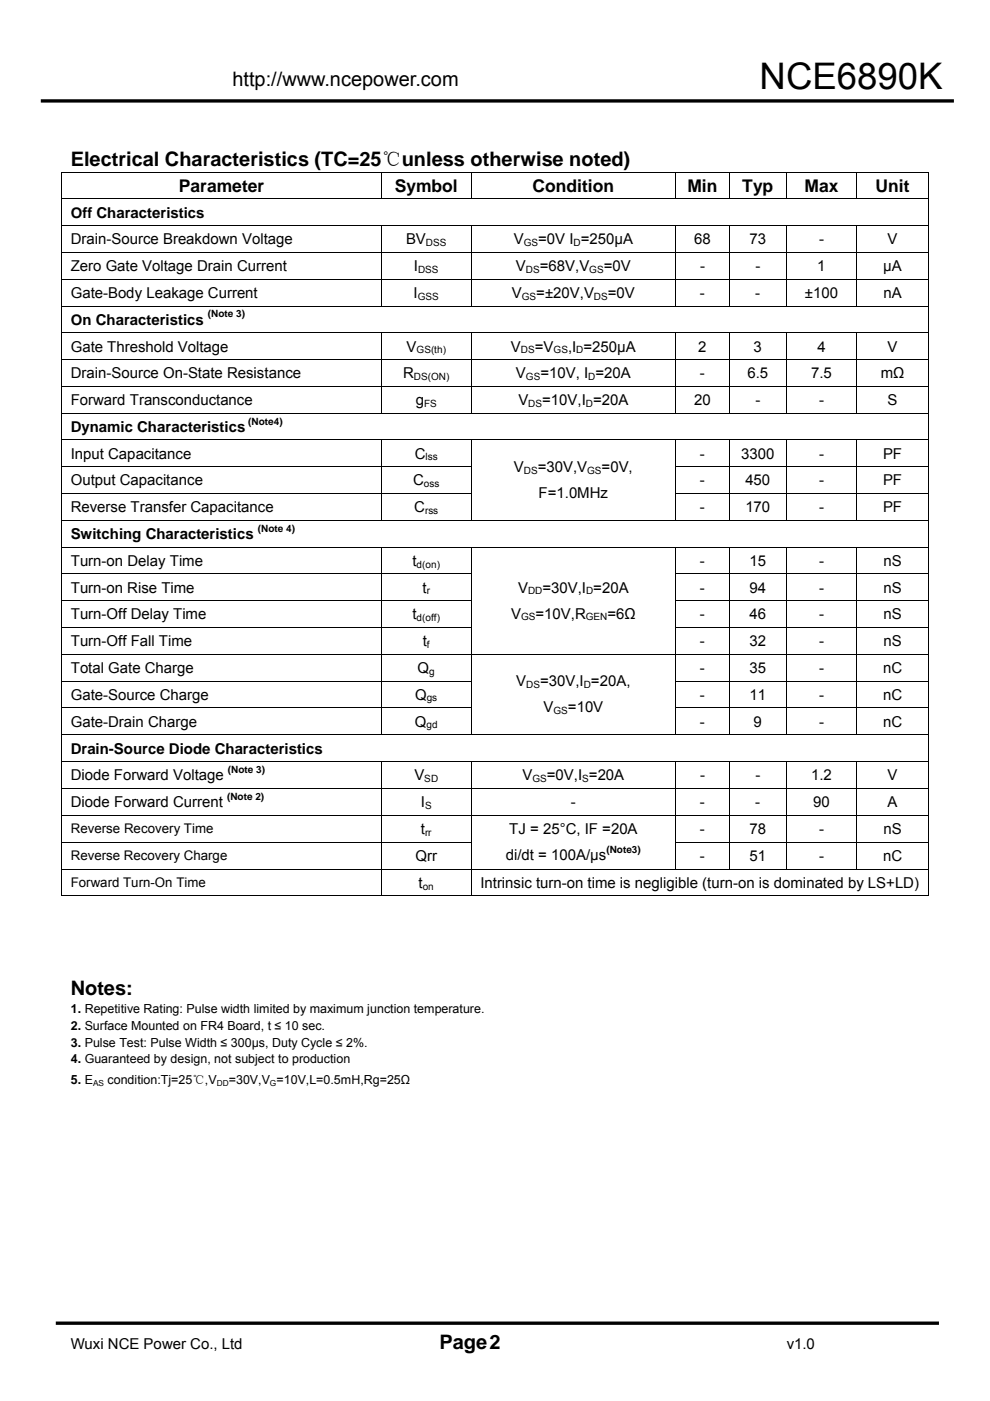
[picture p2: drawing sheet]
<svg xmlns="http://www.w3.org/2000/svg" width="210mm" height="297mm" viewBox="0 0 210 297" stroke-linecap="round" stroke-linejoin="round" font-family="sans-serif">
<defs><g id="words">
<text font-size="7.8" x="161.1" y="18.9">NCE6890K</text>
<g font-size="4.2">
<text x="49.3" y="18.3">http://www.ncepower.com</text>
<text x="15" y="35.2">Electrical Characteristics (TC=25℃unless otherwise noted)</text>
<text x="15" y="210.9">Notes:</text>
<text x="93.2" y="286.1">Page2</text>
</g>
<g font-size="3.7">
<text x="38" y="40.7">Parameter</text>
<text x="83.7" y="40.7">Symbol</text>
<text x="113" y="40.7">Condition</text>
<text x="145.8" y="40.7">Min</text>
<text x="157.4" y="40.7">Typ</text>
<text x="170.6" y="40.7">Max</text>
<text x="185.7" y="40.7">Unit</text>
</g>
<g font-size="3.2">
<text x="15" y="46.2">Off Characteristics</text>
<text x="15" y="51.8">Drain-Source Breakdown Voltage</text>
<text x="86.1" y="51.8">BV</text>
<text x="109" y="51.8">V</text>
<text x="114.2" y="51.8">=0V I =250μA</text>
<text x="147.2" y="51.8">68</text>
<text x="159" y="51.8">73</text>
<text x="173.7" y="51.8">-</text>
<text x="188.3" y="51.8">V</text>
<text x="15" y="57.5">Zero Gate Voltage Drain Current</text>
<text x="87.8" y="57.5">I</text>
<text x="109.4" y="57.5">V</text>
<text x="114.5" y="57.5">=68V,V</text>
<text x="128.1" y="57.5">=0V</text>
<text x="148.5" y="57.5">-</text>
<text x="160.2" y="57.5">-</text>
<text x="173.4" y="57.5">1</text>
<text x="187.3" y="57.5">μA</text>
<text x="15" y="63.2">Gate-Body Leakage Current</text>
<text x="87.7" y="63.2">I</text>
<text x="108.6" y="63.2">V</text>
<text x="113.7" y="63.2">=±20V,V</text>
<text x="128.9" y="63.2">=0V</text>
<text x="148.5" y="63.2">-</text>
<text x="160.2" y="63.2">-</text>
<text x="170.7" y="63.2">±100</text>
<text x="187.4" y="63.2">nA</text>
<text x="15" y="68.9">On Characteristics</text>
<text x="15" y="74.5">Gate Threshold Voltage</text>
<text x="86.2" y="74.5">V</text>
<text x="108.4" y="74.5">V</text>
<text x="113.4" y="74.5">=V</text>
<text x="120.5" y="74.5">,I =250μA</text>
<text x="148.1" y="74.5">2</text>
<text x="159.8" y="74.5">3</text>
<text x="173.4" y="74.5">4</text>
<text x="188.3" y="74.5">V</text>
<text x="15" y="80.2">Drain-Source On-State Resistance</text>
<text x="85.5" y="80.2">R</text>
<text x="109.4" y="80.2">V</text>
<text x="114.6" y="80.2">=10V, I =20A</text>
<text x="148.5" y="80.2">-</text>
<text x="158.5" y="80.2">6.5</text>
<text x="172" y="80.2">7.5</text>
<text x="186.8" y="80.2">mΩ</text>
<text x="15" y="85.9">Forward Transconductance</text>
<text x="88.2" y="85.9">g</text>
<text x="109.9" y="85.9">V</text>
<text x="115" y="85.9">=10V,I =20A</text>
<text x="147.2" y="85.9">20</text>
<text x="160.2" y="85.9">-</text>
<text x="173.7" y="85.9">-</text>
<text x="188.3" y="85.9">S</text>
<text x="15" y="91.6">Dynamic Characteristics</text>
<text x="15" y="97.2">Input Capacitance</text>
<text x="88" y="97.2">C</text>
<text x="109" y="100.1">V</text>
<text x="114" y="100.1">=30V,V</text>
<text x="127.6" y="100.1">=0V,</text>
<text x="148.5" y="97.2">-</text>
<text x="157.2" y="97.2">3300</text>
<text x="173.7" y="97.2">-</text>
<text x="187.3" y="97.2">PF</text>
<text x="15" y="102.9">Output Capacitance</text>
<text x="87.6" y="102.9">C</text>
<text x="114.2" y="105.6">F=1.0MHz</text>
<text x="148.5" y="102.9">-</text>
<text x="158.1" y="102.9">450</text>
<text x="173.7" y="102.9">-</text>
<text x="187.3" y="102.9">PF</text>
<text x="15" y="108.6">Reverse Transfer Capacitance</text>
<text x="87.9" y="108.6">C</text>
<text x="148.5" y="108.6">-</text>
<text x="158.1" y="108.6">170</text>
<text x="173.7" y="108.6">-</text>
<text x="187.3" y="108.6">PF</text>
<text x="15" y="114.3">Switching Characteristics</text>
<text x="15" y="120">Turn-on Delay Time</text>
<text x="87.5" y="120">t</text>
<text x="148.5" y="120">-</text>
<text x="159" y="120">15</text>
<text x="173.7" y="120">-</text>
<text x="187.4" y="120">nS</text>
<text x="15" y="125.6">Turn-on Rise Time</text>
<text x="89.6" y="125.6">t</text>
<text x="109.9" y="125.6">V</text>
<text x="115" y="125.6">=30V,I =20A</text>
<text x="148.5" y="125.6">-</text>
<text x="159" y="125.6">94</text>
<text x="173.7" y="125.6">-</text>
<text x="187.4" y="125.6">nS</text>
<text x="15" y="131.3">Turn-Off Delay Time</text>
<text x="87.5" y="131.3">t</text>
<text x="108.4" y="131.1">V</text>
<text x="113.6" y="131.1">=10V,R</text>
<text x="128.8" y="131.1">=6Ω</text>
<text x="148.5" y="131.3">-</text>
<text x="159" y="131.3">46</text>
<text x="173.7" y="131.3">-</text>
<text x="187.4" y="131.3">nS</text>
<text x="15" y="137">Turn-Off Fall Time</text>
<text x="89.7" y="137">t</text>
<text x="148.5" y="137">-</text>
<text x="159" y="137">32</text>
<text x="173.7" y="137">-</text>
<text x="187.4" y="137">nS</text>
<text x="15" y="142.7">Total Gate Charge</text>
<text x="88.6" y="142.7">Q</text>
<text x="148.5" y="142.7">-</text>
<text x="159" y="142.7">35</text>
<text x="173.7" y="142.7">-</text>
<text x="187.3" y="142.7">nC</text>
<text x="15" y="148.4">Gate-Source Charge</text>
<text x="88.1" y="148.4">Q</text>
<text x="109.5" y="145.5">V</text>
<text x="114.6" y="145.5">=30V,I =20A,</text>
<text x="148.5" y="148.4">-</text>
<text x="159" y="148.4">11</text>
<text x="173.7" y="148.4">-</text>
<text x="187.3" y="148.4">nC</text>
<text x="15" y="154.1">Gate-Drain Charge</text>
<text x="88" y="154.1">Q</text>
<text x="115.3" y="151">V</text>
<text x="120.5" y="151">=10V</text>
<text x="148.5" y="154.1">-</text>
<text x="159.8" y="154.1">9</text>
<text x="173.7" y="154.1">-</text>
<text x="187.3" y="154.1">nC</text>
<text x="15" y="159.8">Drain-Source Diode Characteristics</text>
<text x="15" y="165.5">Diode Forward Voltage</text>
<text x="87.9" y="165.4">V</text>
<text x="110.8" y="165.4">V</text>
<text x="116" y="165.4">=0V,I =20A</text>
<text x="148.5" y="165.4">-</text>
<text x="160.2" y="165.4">-</text>
<text x="172" y="165.4">1.2</text>
<text x="188.3" y="165.4">V</text>
<text x="15" y="171.2">Diode Forward Current</text>
<text x="89.3" y="171.1">I</text>
<text x="121.1" y="171.1">-</text>
<text x="148.5" y="171.1">-</text>
<text x="160.2" y="171.1">-</text>
<text x="172.5" y="171.1">90</text>
<text x="188.3" y="171.1">A</text>
<text x="89.3" y="176.8">t</text>
<text x="108" y="176.8">TJ = 25°C, IF =20A</text>
<text x="148.5" y="176.8">-</text>
<text x="159" y="176.8">78</text>
<text x="173.7" y="176.8">-</text>
<text x="187.4" y="176.8">nS</text>
<text x="88.1" y="182.5">Qrr</text>
<text x="107.3" y="182.4">di/dt = 100A/μs</text>
<text x="148.5" y="182.5">-</text>
<text x="159" y="182.5">51</text>
<text x="173.7" y="182.5">-</text>
<text x="187.3" y="182.5">nC</text>
<text x="88.8" y="188.2">t</text>
<text x="101.9" y="188.2">Intrinsic turn-on time is negligible (turn-on is dominated by LS+LD)</text>
<text x="15" y="286.1">Wuxi NCE Power Co., Ltd</text>
<text x="166.9" y="286.1">v1.0</text>
</g>
<g font-size="2.8">
<text x="15" y="176.7">Reverse Recovery Time</text>
<text x="15" y="182.4">Reverse Recovery Charge</text>
<text x="15" y="188.1">Forward Turn-On Time</text>
</g>
<g font-size="2.6">
<text x="15" y="214.9">1. Repetitive Rating: Pulse width limited by maximum junction temperature.</text>
<text x="15" y="218.4">2. Surface Mounted on FR4 Board, t ≤ 10 sec.</text>
<text x="15" y="221.9">3. Pulse Test: Pulse Width ≤ 300μs, Duty Cycle ≤ 2%.</text>
<text x="15" y="225.4">4. Guaranteed by design, not subject to production</text>
<text x="15" y="229.8">5. E</text>
<text x="22.8" y="229.8">condition:Tj=25℃,V</text>
<text x="48.5" y="229.8">=30V,V =10V,L=0.5mH,Rg=25Ω</text>
</g>
<g font-size="2.1">
<text x="90.3" y="52.2">DSS</text>
<text x="111.1" y="52.2">GS</text>
<text x="121.7" y="52.2">D</text>
<text x="88.7" y="57.8">DSS</text>
<text x="111.5" y="57.8">DS</text>
<text x="125" y="57.8">GS</text>
<text x="88.6" y="63.5">GSS</text>
<text x="110.7" y="63.5">GS</text>
<text x="126" y="63.5">DS</text>
<text x="44.1" y="67.3">(Note 3)</text>
<text x="88.3" y="74.9">GS(th)</text>
<text x="110.5" y="74.9">DS</text>
<text x="117.4" y="74.9">GS</text>
<text x="122.2" y="74.9">D</text>
<text x="87.8" y="80.6">DS(ON)</text>
<text x="111.5" y="80.6">GS</text>
<text x="124.8" y="80.6">D</text>
<text x="89.9" y="86.3">FS</text>
<text x="112.1" y="86.3">DS</text>
<text x="124.3" y="86.3">D</text>
<text x="52.6" y="90">(Note4)</text>
<text x="90.3" y="97.6">lss</text>
<text x="111.1" y="100.4">DS</text>
<text x="124.5" y="100.4">GS</text>
<text x="89.9" y="103.3">oss</text>
<text x="54.7" y="112.7">(Note 4)</text>
<text x="90.1" y="109">rss</text>
<text x="88.4" y="120.3">d(on)</text>
<text x="88.4" y="131.7">d(off)</text>
<text x="90.5" y="126">r</text>
<text x="110.5" y="131.5">GS</text>
<text x="112" y="126">DD</text>
<text x="124.2" y="131.5">GEN</text>
<text x="124.3" y="126">D</text>
<text x="90.5" y="137.4">f</text>
<text x="91.1" y="143">g</text>
<text x="90.5" y="148.7">gs</text>
<text x="111.6" y="145.9">DS</text>
<text x="123.8" y="145.9">D</text>
<text x="90.5" y="154.4">gd</text>
<text x="117.4" y="151.4">GS</text>
<text x="48.3" y="163.9">(Note 3)</text>
<text x="90" y="165.8">SD</text>
<text x="112.9" y="165.8">GS</text>
<text x="123.5" y="165.8">S</text>
<text x="48.2" y="169.6">(Note 2)</text>
<text x="90.1" y="171.5">S</text>
<text x="90.1" y="177.2">rr</text>
<text x="128.6" y="180.8">(Note3)</text>
<text x="89.7" y="188.6">on</text>
</g>
<g font-size="1.8">
<text x="19.7" y="230.2">AS</text>
<text x="46" y="230.2">DD</text>
<text x="57.3" y="230.2">G</text>
</g>
</g></defs>
<path d="M8.7 21.4h193.6M11.8 280.5h187.4" fill="none" stroke="#000" stroke-width=".71" stroke-linecap="butt"/>
<path d="M13 36.4h.2v.2h-.2zM196.8 36.4h.2v.2h-.2zM196.8 189.9h.2v.1h-.2z" fill="#000"/>
<g fill="none" stroke="#000" stroke-width=".21">
<path d="M13 36.5h184M13.1 36.6v5.5M80.9 36.6v5.5M99.9 36.6v5.5M143.3 36.6v5.5M154.7 36.6v5.5M166.7 36.6v5.5M181.8 36.6v5.5M196.9 36.6v5.5M13 42.2h184M13 47.9h184M13 53.5h184"/>
<path d="M13 59.2h184M13.1 42.2v5.6M13.1 47.9v5.5M13.1 53.6v5.5M13.1 59.3v5.5M80.9 47.9v5.5M80.9 53.6v5.5M80.9 59.3v5.5M99.9 47.9v5.5M99.9 53.6v5.5M99.9 59.3v5.5M143.3 47.9v5.5"/>
<path d="M143.3 53.6v5.5M143.3 59.3v5.5M154.7 47.9v5.5M154.7 53.6v5.5M154.7 59.3v5.5M166.7 47.9v5.5M166.7 53.6v5.5M166.7 59.3v5.5M181.8 47.9v5.5M181.8 53.6v5.5M181.8 59.3v5.5M196.9 42.2v5.6"/>
<path d="M196.9 47.9v5.5M196.9 53.6v5.5M196.9 59.3v5.5M13 64.9h184M13 70.6h184M13 76.2h184M13.1 65v5.5M13.1 70.7v5.5M13.1 76.3v5.6M80.9 70.7v5.5M80.9 76.3v5.6M99.9 70.7v5.5"/>
<path d="M99.9 76.3v5.6M143.3 70.7v5.5M143.3 76.3v5.6M154.7 70.7v5.5M154.7 76.3v5.6M166.7 70.7v5.5M166.7 76.3v5.6M181.8 70.7v5.5M181.8 76.3v5.6M196.9 65v5.5M196.9 70.7v5.5M196.9 76.3v5.6"/>
<path d="M13 81.9h184M13 87.6h184M13 93.3h184M13 99h87M13.1 82v5.5M13.1 87.7v5.5M13.1 93.4v5.5M13.1 99.1v5.5M80.9 82v5.5M80.9 93.4v5.5M80.9 99.1v5.5M99.9 82v5.5"/>
<path d="M99.9 93.4v5.5M99.9 99.1v5.5M143.2 99h53.8M143.3 82v5.5M143.3 93.4v5.5M143.3 99.1v5.5M154.7 82v5.5M154.7 93.4v5.5M154.7 99.1v5.5M166.7 82v5.5M166.7 93.4v5.5M166.7 99.1v5.5"/>
<path d="M181.8 82v5.5M181.8 93.4v5.5M181.8 99.1v5.5M196.9 82v5.5M196.9 87.7v5.5M196.9 93.4v5.5M196.9 99.1v5.5M13 104.6h87M13 110.3h184M13 116h184M13.1 104.7v5.5M13.1 110.4v5.5"/>
<path d="M13.1 116.1v5.5M80.9 104.7v5.5M80.9 116.1v5.5M99.9 104.7v5.5M99.9 116.1v5.5M143.2 104.6h53.8M143.3 104.7v5.5M143.3 116.1v5.5M154.7 104.7v5.5M154.7 116.1v5.5M166.7 104.7v5.5M166.7 116.1v5.5"/>
<path d="M181.8 104.7v5.5M181.8 116.1v5.5M196.9 104.7v5.5M196.9 110.4v5.5M196.9 116.1v5.5M13 121.7h87M13 127.4h87M13 133.1h87M13 138.7h184M13.1 121.8v5.5M13.1 127.4v5.6M13.1 133.1v5.5"/>
<path d="M13.1 138.8v5.5M80.9 121.8v5.5M80.9 127.4v5.6M80.9 133.1v5.5M80.9 138.8v5.5M99.9 121.8v5.5M99.9 127.4v5.6M99.9 133.1v5.5M99.9 138.8v5.5M143.2 121.7h53.8M143.2 127.4h53.8M143.2 133.1h53.8"/>
<path d="M143.3 121.8v5.5M143.3 127.4v5.6M143.3 133.1v5.5M143.3 138.8v5.5M154.7 121.8v5.5M154.7 127.4v5.6M154.7 133.1v5.5M154.7 138.8v5.5M166.7 121.8v5.5M166.7 127.4v5.6M166.7 133.1v5.5M166.7 138.8v5.5"/>
<path d="M181.8 121.8v5.5M181.8 127.4v5.6M181.8 133.1v5.5M181.8 138.8v5.5M196.9 121.8v5.5M196.9 127.4v5.6M196.9 133.1v5.5M196.9 138.8v5.5M13 144.4h87M13 150.1h87M13 155.8h184M13.1 144.5v5.5"/>
<path d="M13.1 150.2v5.5M13.1 155.9v5.5M80.9 144.5v5.5M80.9 150.2v5.5M99.9 144.5v5.5M99.9 150.2v5.5M143.2 144.4h53.8M143.2 150.1h53.8M143.3 144.5v5.5M143.3 150.2v5.5M154.7 144.5v5.5M154.7 150.2v5.5"/>
<path d="M166.7 144.5v5.5M166.7 150.2v5.5M181.8 144.5v5.5M181.8 150.2v5.5M196.9 144.5v5.5M196.9 150.2v5.5M196.9 155.9v5.5M13 161.4h184M13 167.2h184M13 172.8h184M13 178.5h87M13.1 161.5v5.6"/>
<path d="M13.1 167.3v5.5M13.1 172.9v5.6M13.1 178.6v5.6M80.9 161.5v5.6M80.9 167.3v5.5M80.9 172.9v5.6M80.9 178.6v5.6M99.9 161.5v5.6M99.9 167.3v5.5M99.9 172.9v5.6M99.9 178.6v5.6M143.2 178.5h53.8"/>
<path d="M143.3 161.5v5.6M143.3 167.3v5.5M143.3 172.9v5.6M143.3 178.6v5.6M154.7 161.5v5.6M154.7 167.3v5.5M154.7 172.9v5.6M154.7 178.6v5.6M166.7 161.5v5.6M166.7 167.3v5.5M166.7 172.9v5.6M166.7 178.6v5.6"/>
<path d="M181.8 161.5v5.6M181.8 167.3v5.5M181.8 172.9v5.6M181.8 178.6v5.6M196.9 161.5v5.6M196.9 167.3v5.5M196.9 172.9v5.6M196.9 178.6v5.6M13 184.3h184M13 189.9h67.8M13.1 184.4v5.6M80.9 184.4v5.6"/>
<path d="M81 189.9h18.9M99.9 184.4v5.6M100 189.9h96.8M196.9 184.4v5.6"/>
</g>
<use href="#words"/>
</svg>
